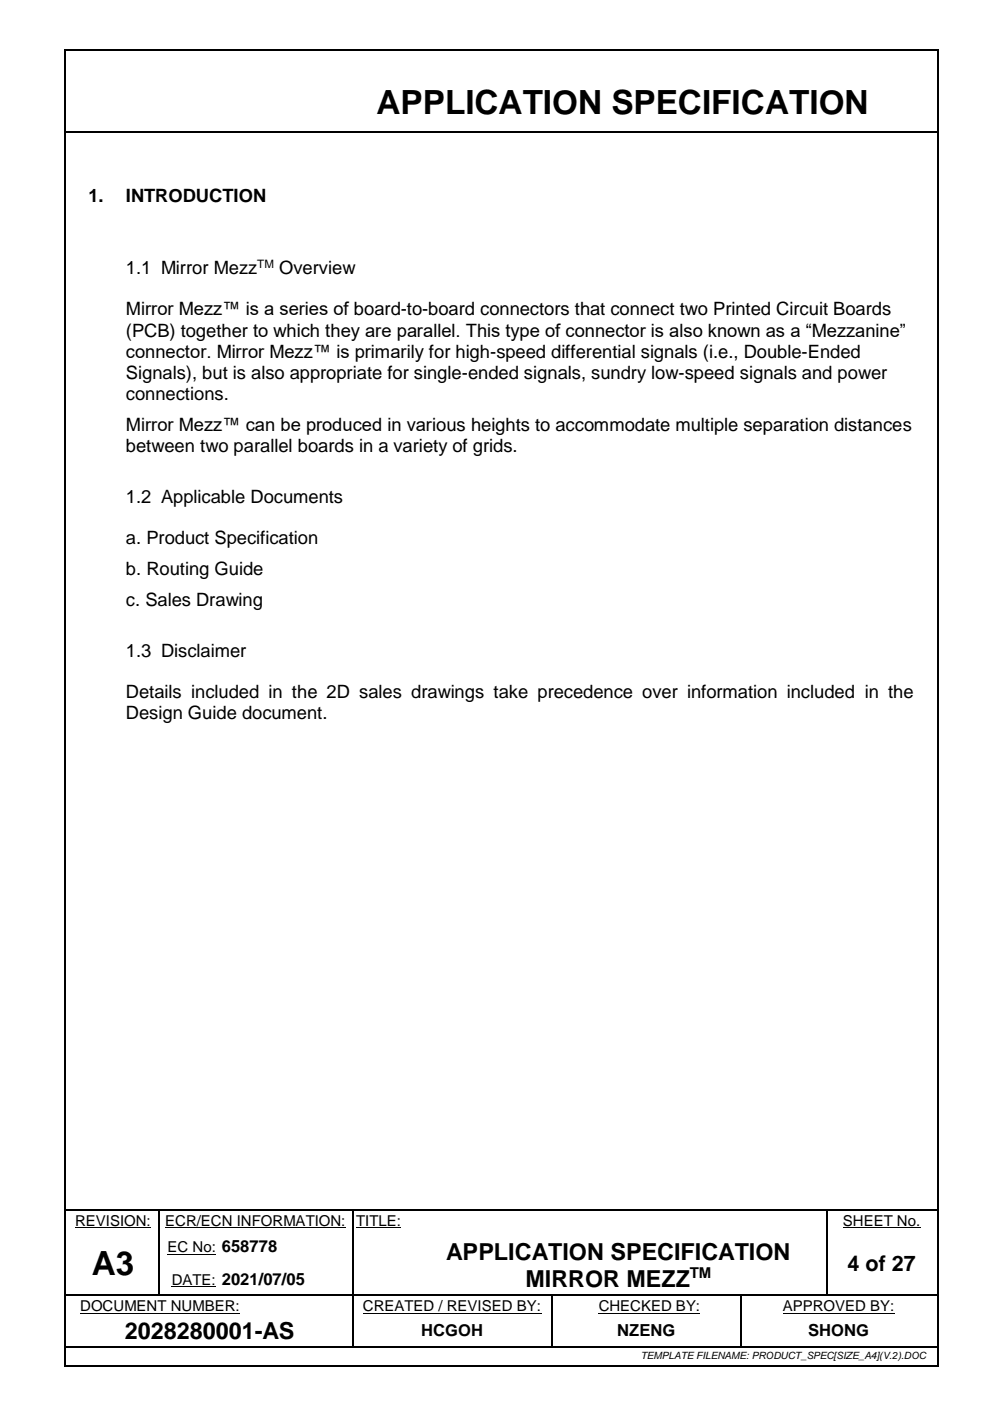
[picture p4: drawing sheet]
<svg xmlns="http://www.w3.org/2000/svg" width="210mm" height="297mm" viewBox="0 0 210 297" stroke-linecap="round" stroke-linejoin="round" font-family="sans-serif">
<defs><g id="words">
<g font-size="7.1">
<text x="79.8" y="24.1">APPLICATION SPECIFICATION</text>
<text x="19.4" y="270.2">A3</text>
</g>
<g font-size="5">
<text x="94.6" y="267">APPLICATION SPECIFICATION</text>
<text x="111.4" y="272.7">MIRROR MEZZ</text>
<text x="26.5" y="283.8">2028280001-AS</text>
</g>
<text font-size="4.6" x="179.7" y="269.3">4 of 27</text>
<g font-size="3.9">
<text x="18.8" y="42.8">1.</text>
<text x="26.7" y="42.8">INTRODUCTION</text>
<text x="26.7" y="58.2">1.1 Mirror Mezz</text>
<text x="59.2" y="58.2">Overview</text>
<text x="26.7" y="66.9">Mirror Mezz™ is a series of board-to-board connectors that connect two Printed Circuit Boards</text>
<text x="26.7" y="71.3">(PCB) together to which they are parallel. This type of connector is also known as a “Mezzanine”</text>
<text x="26.7" y="75.8">connector. Mirror Mezz™ is primarily for high-speed differential signals (i.e., Double-Ended</text>
<text x="26.7" y="80.3">Signals), but is also appropriate for single-ended signals, sundry low-speed signals and power</text>
<text x="26.7" y="84.7">connections.</text>
<text x="26.7" y="91.3">Mirror Mezz™ can be produced in various heights to accommodate multiple separation distances</text>
<text x="26.7" y="95.8">between two parallel boards in a variety of grids.</text>
<text x="26.7" y="106.6">1.2 Applicable Documents</text>
<text x="26.7" y="115.3">a. Product Specification</text>
<text x="26.7" y="121.9">b. Routing Guide</text>
<text x="26.7" y="128.5">c. Sales Drawing</text>
<text x="26.7" y="139.3">1.3 Disclaimer</text>
<text x="26.7" y="147.9">Details included in the 2D sales drawings take precedence over information included in the</text>
<text x="26.7" y="152.4">Design Guide document.</text>
</g>
<g font-size="3.5">
<text x="89.3" y="283.2">HCGOH</text>
<text x="130.8" y="283.2">NZENG</text>
<text x="171.3" y="283.2">SHONG</text>
</g>
<g font-size="3.2">
<text x="15.9" y="259.8">REVISION:</text>
<text x="35" y="259.8">ECR/ECN INFORMATION:</text>
<text x="75.5" y="259.8">TITLE:</text>
<text x="178.7" y="259.8">SHEET No.</text>
<text x="35.5" y="265.3">EC No: 658778</text>
<text x="36.4" y="272.2">DATE: 2021/07/05</text>
<text x="146.2" y="270.9">TM</text>
<text x="17" y="277.8">DOCUMENT NUMBER:</text>
<text x="76.9" y="277.8">CREATED / REVISED BY:</text>
<text x="126.9" y="277.8">CHECKED BY:</text>
<text x="165.9" y="277.8">APPROVED BY:</text>
</g>
<text font-size="2.5" x="54.5" y="56.8">TM</text>
<text font-size="2.1" x="135.8" y="288.1">TEMPLATE FILENAME: PRODUCT_SPEC[SIZE_A4](V.2).DOC</text>
</g></defs>
<g fill="none" stroke="#000" stroke-width=".34">
<path d="M13.8 10.7v278.6M14 10.5h184.7M198.8 10.7v278.6M14 27.9h184.7M14 256.4h19.5M33.8 256.4h40.8M74.9 256.4h11.9M87.1 256.4h88.2M175.6 256.4h22.7M74.7 279.2v6.1M116.9 279.2v6.1M14 285.5h60.6"/>
<path d="M14 289.5h184.7M74.9 285.5h41.8M117.1 285.5h39.9M157.3 285.5h41"/>
</g>
<path d="M15.9 260.2h16.1M17 278.3h33.9M35 260.2h38.3M35.5 265.8h10.3M36.4 272.7h9.4M75.5 260.2h9.5M76.9 278.3h37.8M126.9 278.3h21.5M165.9 278.3h23.7M178.7 260.2h16.4" fill="none" stroke="#000" stroke-width=".21"/>
<g fill="#000">
<path d="M13.6 10.3h.4v.4h-.4z" fill-rule="evenodd"/>
<path d="M13.6 10.3h.4v.4h-.4z" fill-rule="evenodd"/>
<path d="M198.7 10.3h.3v.4h-.3z" fill-rule="evenodd"/>
<path d="M198.7 10.3h.3v.4h-.3z" fill-rule="evenodd"/>
<path d="M33.5 256.6h.2v.2h-.2z" fill-rule="evenodd"/>
<path d="M33.5 256.2h.3v.4h-.3z" fill-rule="evenodd"/>
<path d="M74.6 256.6h.3v.2h-.3z" fill-rule="evenodd"/>
<path d="M74.6 256.2h.3v.4h-.3z" fill-rule="evenodd"/>
<path d="M86.8 256.2h.3v.4h-.3z" fill-rule="evenodd"/>
<path d="M175.3 256.6h.2v.2h-.2z" fill-rule="evenodd"/>
<path d="M175.3 256.2h.3v.4h-.3z" fill-rule="evenodd"/>
<path d="M198.3 256.2h.3v.4h-.3z" fill-rule="evenodd"/>
<path d="M198.6 256.2l.1 .4z" fill-rule="evenodd"/>
<path d="M33.5 260.6h.2v.9h-.2z" fill-rule="evenodd"/>
<path d="M33.5 267.5h.2v.9h-.2z" fill-rule="evenodd"/>
<path d="M33.5 274.4h.2v.2h-.2z" fill-rule="evenodd"/>
<path d="M45.8 274.4h.2v.2h-.2z" fill-rule="evenodd"/>
<path d="M74.6 278.7h.3v.5h-.3z" fill-rule="evenodd"/>
<path d="M74.6 260.6h.3v.9h-.3z" fill-rule="evenodd"/>
<path d="M74.6 267.5h.3v.9h-.3z" fill-rule="evenodd"/>
<path d="M74.6 274.4h.3v.5h-.3z" fill-rule="evenodd"/>
<path d="M86.8 274.4h.3v.2h-.3z" fill-rule="evenodd"/>
<path d="M116.7 278.7h.4v.5h-.4z" fill-rule="evenodd"/>
<path d="M116.8 274.6h.2v.3h-.2z" fill-rule="evenodd"/>
<path d="M116.8 274.4h.2v.2h-.2z" fill-rule="evenodd"/>
<path d="M157 274.6h.3v.3h-.3z" fill-rule="evenodd"/>
<path d="M157 274.4h.3v.2h-.3z" fill-rule="evenodd"/>
<path d="M157 278.7h.3v.5h-.3z" fill-rule="evenodd"/>
<path d="M175.3 260.6h.2v.9h-.2z" fill-rule="evenodd"/>
<path d="M175.3 267.5h.2v.9h-.2z" fill-rule="evenodd"/>
<path d="M175.3 274.4h.2v.2h-.2z" fill-rule="evenodd"/>
<path d="M13.6 289.3h.4v.4h-.4z" fill-rule="evenodd"/>
<path d="M13.6 289.3h.4v.4h-.4z" fill-rule="evenodd"/>
<path d="M74.6 285.3h.3v.3h-.3z" fill-rule="evenodd"/>
<path d="M116.7 285.3h.4v.3h-.4z" fill-rule="evenodd"/>
<path d="M157 285.3h.3v.3h-.3z" fill-rule="evenodd"/>
<path d="M198.3 285.3h.3v.3h-.3z" fill-rule="evenodd"/>
<path d="M198.5 285.3h.4v.3h-.4z" fill-rule="evenodd"/>
<path d="M198.7 289.3h.3v.4h-.3z" fill-rule="evenodd"/>
<path d="M198.7 289.3h.3v.4h-.3z" fill-rule="evenodd"/>
</g>
<g fill="none" stroke="#000" stroke-width=".25">
<path d="M33.6 256.8v3.8M74.7 256.8v3.8M175.4 256.8v3.8M14 274.5h19.5M33.6 261.5v6M33.6 268.4v6M33.7 274.5h12.1M46 274.5h28.6M74.7 261.5v6M74.7 268.4v6M74.7 274.9v3.8M74.9 274.5h11.9"/>
<path d="M87.1 274.5h29.7M116.9 274.9v3.8M117 274.5h40M157.1 274.9v3.8M157.1 279.2v6.1M157.3 274.5h18M175.4 261.5v6M175.4 268.4v6M175.5 274.5h23.2"/>
</g>
<use href="#words"/>
</svg>
